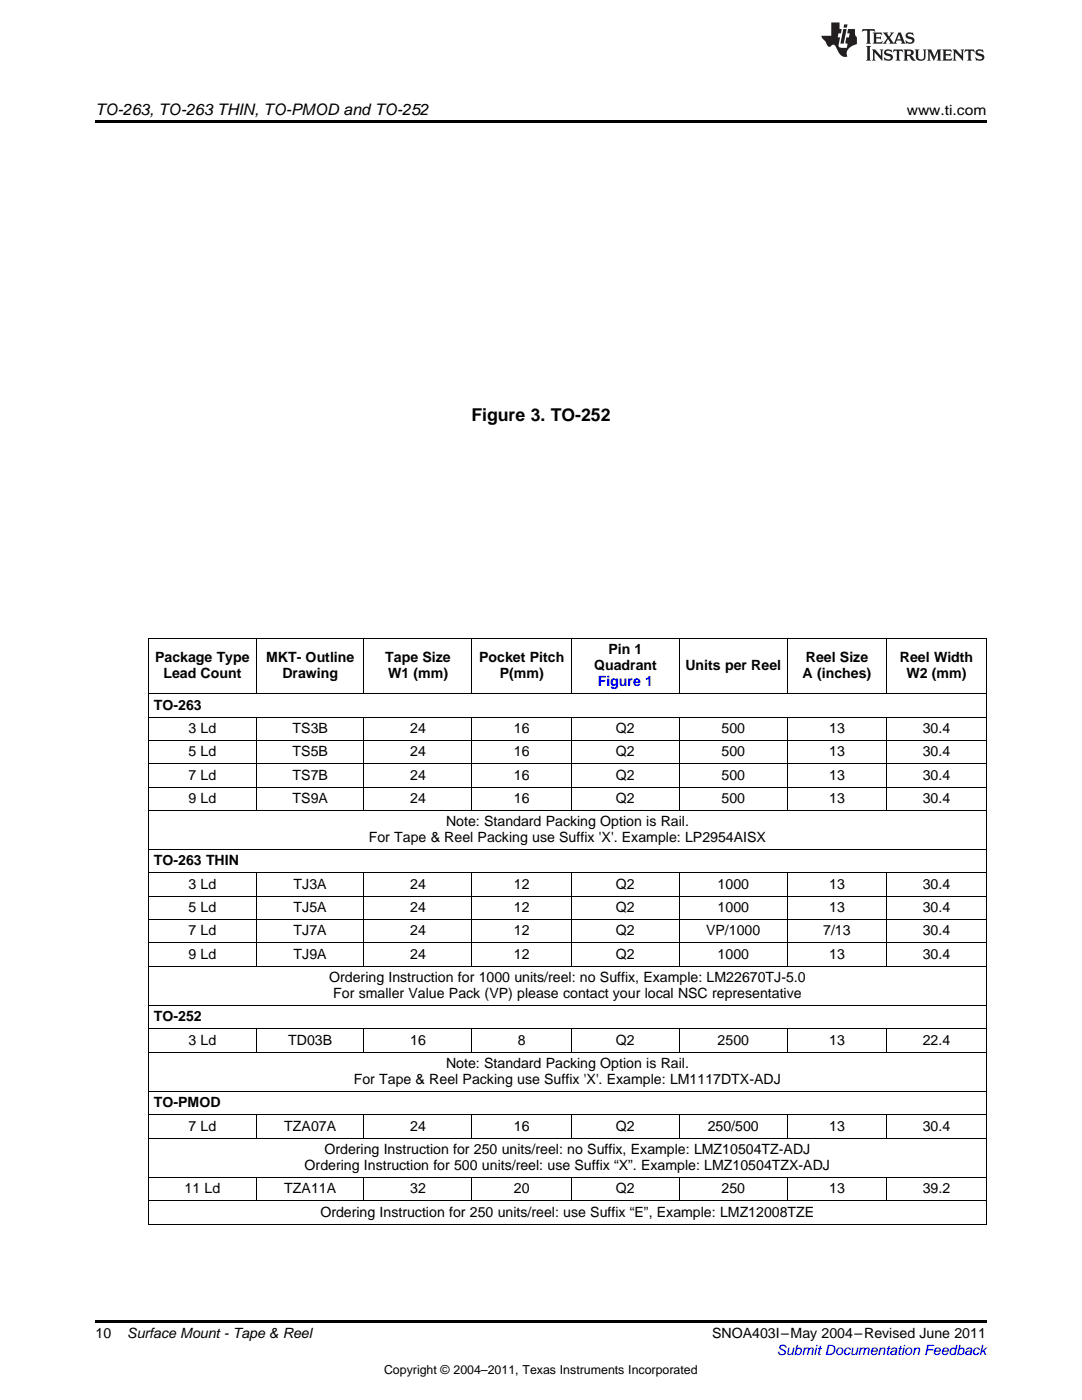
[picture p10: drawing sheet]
<svg xmlns="http://www.w3.org/2000/svg" width="216mm" height="279mm" viewBox="0 0 216 279" stroke-linecap="round" stroke-linejoin="round" font-family="sans-serif">
<defs><g id="words">
<text font-size="3.5" x="94.1" y="84.1">Figure 3. TO-252</text>
<text font-size="3.2" x="19" y="23">TO-263, TO-263 THIN, TO-PMOD and TO-252</text>
<g font-size="2.8">
<text x="180.9" y="23">www.ti.com</text>
<text x="121.4" y="130.6">Pin 1</text>
<text x="30.9" y="132.2">Package Type</text>
<text x="32.6" y="135.4">Lead Count</text>
<text x="53.1" y="132.2">MKT- Outline</text>
<text x="56.3" y="135.4">Drawing</text>
<text x="76.9" y="132.2">Tape Size</text>
<text x="77.4" y="135.4">W1 (mm)</text>
<text x="95.6" y="132.2">Pocket Pitch</text>
<text x="99.7" y="135.4">P(mm)</text>
<text x="118.5" y="133.8">Quadrant</text>
<text x="136.8" y="133.8">Units per Reel</text>
<text x="160.2" y="135.4">A (inches)</text>
<text x="160.8" y="132.2">Reel Size</text>
<text x="179.6" y="132.2">Reel Width</text>
<text x="180.9" y="135.4">W2 (mm)</text>
<text x="30.7" y="141.6">TO-263</text>
<text x="37.6" y="146.3">3 Ld</text>
<text x="58.4" y="146.3">TS3B</text>
<text x="81.8" y="146.3">24</text>
<text x="102.6" y="146.3">16</text>
<text x="122.9" y="146.3">Q2</text>
<text x="144" y="146.3">500</text>
<text x="165.5" y="146.3">13</text>
<text x="184.1" y="146.3">30.4</text>
<text x="37.6" y="150.9">5 Ld</text>
<text x="37.6" y="155.6">7 Ld</text>
<text x="58.4" y="150.9">TS5B</text>
<text x="58.4" y="155.6">TS7B</text>
<text x="81.8" y="150.9">24</text>
<text x="81.8" y="155.6">24</text>
<text x="102.6" y="150.9">16</text>
<text x="102.6" y="155.6">16</text>
<text x="122.9" y="150.9">Q2</text>
<text x="122.9" y="155.6">Q2</text>
<text x="144" y="150.9">500</text>
<text x="144" y="155.6">500</text>
<text x="165.5" y="150.9">13</text>
<text x="165.5" y="155.6">13</text>
<text x="184.1" y="150.9">30.4</text>
<text x="184.1" y="155.6">30.4</text>
<text x="37.6" y="160.2">9 Ld</text>
<text x="58.4" y="160.2">TS9A</text>
<text x="81.8" y="160.2">24</text>
<text x="102.6" y="160.2">16</text>
<text x="122.9" y="160.2">Q2</text>
<text x="144" y="160.2">500</text>
<text x="165.5" y="160.2">13</text>
<text x="184.1" y="160.2">30.4</text>
<text x="89" y="164.9">Note: Standard Packing Option is Rail.</text>
<text x="30.7" y="172.7">TO-263 THIN</text>
<text x="73.6" y="168.1">For Tape &amp; Reel Packing use Suffix 'X'. Example: LP2954AISX</text>
<text x="37.6" y="177.4">3 Ld</text>
<text x="58.6" y="177.4">TJ3A</text>
<text x="81.8" y="177.4">24</text>
<text x="102.6" y="177.4">12</text>
<text x="122.9" y="177.4">Q2</text>
<text x="143.2" y="177.4">1000</text>
<text x="165.5" y="177.4">13</text>
<text x="184.1" y="177.4">30.4</text>
<text x="37.6" y="182">5 Ld</text>
<text x="58.6" y="182">TJ5A</text>
<text x="81.8" y="182">24</text>
<text x="102.6" y="182">12</text>
<text x="122.9" y="182">Q2</text>
<text x="143.2" y="182">1000</text>
<text x="165.5" y="182">13</text>
<text x="184.1" y="182">30.4</text>
<text x="37.6" y="186.7">7 Ld</text>
<text x="37.6" y="191.3">9 Ld</text>
<text x="58.6" y="186.7">TJ7A</text>
<text x="58.6" y="191.3">TJ9A</text>
<text x="81.8" y="186.7">24</text>
<text x="81.8" y="191.3">24</text>
<text x="102.6" y="186.7">12</text>
<text x="102.6" y="191.3">12</text>
<text x="122.9" y="186.7">Q2</text>
<text x="122.9" y="191.3">Q2</text>
<text x="140.9" y="186.7">VP/1000</text>
<text x="143.2" y="191.3">1000</text>
<text x="164.3" y="186.7">7/13</text>
<text x="165.5" y="191.3">13</text>
<text x="184.1" y="186.7">30.4</text>
<text x="184.1" y="191.3">30.4</text>
<text x="65.7" y="196">Ordering Instruction for 1000 units/reel: no Suffix, Example: LM22670TJ-5.0</text>
<text x="30.7" y="203.8">TO-252</text>
<text x="66.5" y="199.2">For smaller Value Pack (VP) please contact your local NSC representative</text>
<text x="37.6" y="208.5">3 Ld</text>
<text x="57.5" y="208.5">TD03B</text>
<text x="81.8" y="208.5">16</text>
<text x="103.3" y="208.5">8</text>
<text x="122.9" y="208.5">Q2</text>
<text x="143.2" y="208.5">2500</text>
<text x="165.5" y="208.5">13</text>
<text x="184.1" y="208.5">22.4</text>
<text x="89" y="213.1">Note: Standard Packing Option is Rail.</text>
<text x="30.7" y="221">TO-PMOD</text>
<text x="70.6" y="216.3">For Tape &amp; Reel Packing use Suffix 'X'. Example: LM1117DTX-ADJ</text>
<text x="37.6" y="225.6">7 Ld</text>
<text x="56.7" y="225.6">TZA07A</text>
<text x="81.8" y="225.6">24</text>
<text x="102.6" y="225.6">16</text>
<text x="122.9" y="225.6">Q2</text>
<text x="141.2" y="225.6">250/500</text>
<text x="165.5" y="225.6">13</text>
<text x="184.1" y="225.6">30.4</text>
<text x="60.8" y="233.5">Ordering Instruction for 500 units/reel: use Suffix “X”. Example: LMZ10504TZX-ADJ</text>
<text x="64.7" y="230.3">Ordering Instruction for 250 units/reel: no Suffix, Example: LMZ10504TZ-ADJ</text>
<text x="36.8" y="238.1">11 Ld</text>
<text x="56.7" y="238.1">TZA11A</text>
<text x="81.8" y="238.1">32</text>
<text x="102.6" y="238.1">20</text>
<text x="122.9" y="238.1">Q2</text>
<text x="144" y="238.1">250</text>
<text x="165.5" y="238.1">13</text>
<text x="184.1" y="238.1">39.2</text>
<text x="63.9" y="242.8">Ordering Instruction for 250 units/reel: use Suffix “E”, Example: LMZ12008TZE</text>
<text x="19" y="267">10</text>
<text x="25.4" y="267.1">Surface Mount - Tape &amp; Reel</text>
<text x="142.1" y="267.1">SNOA403I–May 2004–Revised June 2011</text>
</g>
<g font-size="2.8" fill="#00f">
<text x="119.3" y="136.9">Figure 1</text>
<text x="155" y="270.4">Submit Documentation Feedback</text>
</g>
<text font-size="2.5" x="76.6" y="274.2">Copyright © 2004–2011, Texas Instruments Incorporated</text>
</g></defs>
<g fill="#231f20">
<path d="M172.1 5.8l-.1 .6 .5-.3h.5v.2v2.1l-.2 .3h1l-.2-.3v-2.1v-.2h.6l.4 .3-.1-.6zM174.1 6.5l.3 .4v1.5l-.3 .3h1.9l.1-.5a1.04 1.04 0 0 1-1.3 .1v-.6h.6l.4 .2v-.7l-.4 .2h-.6l.1-.6h.7l.4 .2-.1-.5zM176.1 6.5l.9 1.1-.9 1.1h.8l-.1-.2 .4-.7 .4 .7-.2 .2h1.6l-.2-.2 .1-.4h.9l.2 .4-.2 .2h.9l-.2-.3-.8-1.9h-.5l-.9 2.1-.7-1.1 .8-1h-.8l.1 .3-.3 .5-.4-.6 .2-.2zM179.4 6.9l.3 .9h-.7zM180.9 6.6a.63 .63 0 0 0-.2 .7 .63 .63 0 0 0 .6 .4l.6 .2 .1 .2a.75 .75 0 0 1-.7 .4 .75 .75 0 0 1-.6-.5l.1 .7 .2-.1a1.11 1.11 0 0 0 1.5-.5 1.13 1.13 0 0 0-1.3-.9l-.1-.3a1.04 1.04 0 0 1 1.2 .2l-.1-.6-.2 .1-.5-.1zM172.8 9.2l.3 .3v2.2l-.3 .4h1l-.2-.4v-2.2l.2-.3zM174 9.9l.2 .3v1.5l-.2 .4h.7l-.2-.4v-1.3l1.6 1.7v-1.9l.2-.3h-.7l.2 .3v.9l-1.2-1.2zM176.6 10a.62 .62 0 0 0-.2 .7 .62 .62 0 0 0 .6 .4l.6 .2 .1 .2a.76 .76 0 0 1-.7 .4 .76 .76 0 0 1-.6-.5l.1 .7 .1-.1a1.11 1.11 0 0 0 1.6-.6 1.13 1.13 0 0 0-1.3-.8l-.1-.3a1.04 1.04 0 0 1 1.2 .1l-.1-.5-.2 .1-.5-.2zM178.3 9.9l-.1 .6a.61 .61 0 0 1 .7-.3v1.5l-.2 .4h1l-.3-.4v-1.5a.63 .63 0 0 1 .8 .3l-.1-.6zM180.3 9.9l.2 .3v1.5l-.2 .4h.9l-.2-.2v-.7l.6 .2a.76 .76 0 0 0 1.1 .6l-1-.9a.58 .58 0 0 0 .6-.6 .58 .58 0 0 0-.5-.6zM181 10.2l.1-.1a.45 .45 0 0 1 .6 .1 .45 .45 0 0 1 .1 .5l-.8 .2zM182.5 9.9l.2 .2a2.17 2.17 0 0 0 .4 1.9 .99 .99 0 0 0 1.6-.7v-1.1l.2-.3h-.8l.2 .2a1.92 1.92 0 0 1-.2 1.7 .6 .6 0 0 1-.9-.5v-1.1l.2-.3zM185 9.9l.2 .3v1.5l-.2 .4h.7l-.2-.4v-1.4l.8 1.8 .8-1.8v1.4l-.2 .4h1l-.3-.4v-1.5l.3-.3h-.8l-.7 1.4-.6-1.4zM188 9.9l.2 .3v1.5l-.2 .4h1.8l.2-.6a1.04 1.04 0 0 1-1.3 .2v-.6h.6l.4 .1v-.6l-.4 .2h-.6l.1-.6h.7l.4 .2-.1-.5zM190.1 9.9l.2 .3v1.5l-.2 .4h.7l-.2-.4v-1.3l1.6 1.7v-1.9l.2-.3h-.7l.2 .3v.9l-1.1-1.2zM192.6 9.9l-.1 .6a.61 .61 0 0 1 .7-.3v1.5l-.2 .4h.9l-.2-.4v-1.5a.63 .63 0 0 1 .8 .3l-.2-.6zM194.9 10a.62 .62 0 0 0-.2 .7 .62 .62 0 0 0 .6 .4l.5 .2 .2 .2a.76 .76 0 0 1-.7 .4 .76 .76 0 0 1-.7-.5l.2 .7 .1-.1a1.11 1.11 0 0 0 1.5-.6 1.13 1.13 0 0 0-1.2-.8l-.1-.3a1.04 1.04 0 0 1 1.2 .1l-.2-.5-.2 .1-.5-.2z"/>
<path d="M165.9 4.5v2.6h-2l.1 .4 .8 .9a.91 .91 0 0 0 .9 .9 .56 .56 0 0 1 .5-.4 .56 .56 0 0 1 .5 .3l.4 .8a1.53 1.53 0 0 0 2 1.3 1.54 1.54 0 0 1 1-2.1l.9-.4-.1-1.4a1.52 1.52 0 0 1-.3-1.6h-1.4l-.2 .9h.5l-.1 .8h-.5l-.2 .9v.2l.4 .1-.1 .9a1.93 1.93 0 0 1-1.7-.3l.3-1.8h-.4l.1-.8h.5l.2-.9h-.5v-1.3zM168.3 5.8l-.6 2.9h.7l.5-2.9zM168.4 4.9l-.1 .6h.7l.1-.6z"/>
</g>
<path d="M19 24h177.8v.6h-177.8zM19 263.5h177.8v.6h-177.8z" fill="#000"/>
<g fill="none" stroke="#000" stroke-width=".2">
<path d="M29.6 138.4h167.2M29.6 127.4h167.2M29.7 127.5v116.8M51.1 127.5v11M72.6 127.5v11M94.1 127.5v11M114 127.5v11M135.5 127.5v11M157 127.5v11M176.9 127.5v11M196.8 127.5v116.8M29.6 157.1h167.2"/>
<path d="M29.6 152.4h167.2M29.6 147.8h167.2M29.6 143.1h167.2M51.1 143.2v18.6M72.6 143.2v18.6M94.1 143.2v18.6M114 143.2v18.6M135.5 143.2v18.6M157 143.2v18.6M176.9 143.2v18.6M29.6 178.9h167.2M29.6 174.2h167.2"/>
<path d="M29.6 169.6h167.2M29.6 161.7h167.2M51.1 174.3v18.6M72.6 174.3v18.6M94.1 174.3v18.6M114 174.3v18.6M135.5 174.3v18.6M157 174.3v18.6M176.9 174.3v18.6M29.6 192.8h167.2M29.6 188.2h167.2M29.6 183.5h167.2"/>
<path d="M29.6 217.8h167.2M29.6 210h167.2M29.6 205.3h167.2M29.6 200.7h167.2M51.1 205.4v4.6M72.6 205.4v4.6M94.1 205.4v4.6M114 205.4v4.6M135.5 205.4v4.6M157 205.4v4.6M176.9 205.4v4.6M29.6 239.6h167.2"/>
<path d="M29.6 235h167.2M29.6 227.1h167.2M29.6 222.5h167.2M51.1 222.5v4.7M51.1 235v4.7M72.6 222.5v4.7M72.6 235v4.7M94.1 222.5v4.7M94.1 235v4.7M114 222.5v4.7M114 235v4.7M135.5 222.5v4.7"/>
<path d="M135.5 235v4.7M157 222.5v4.7M157 235v4.7M176.9 222.5v4.7M176.9 235v4.7M29.6 244.3h167.2"/>
</g>
<use href="#words"/>
</svg>
